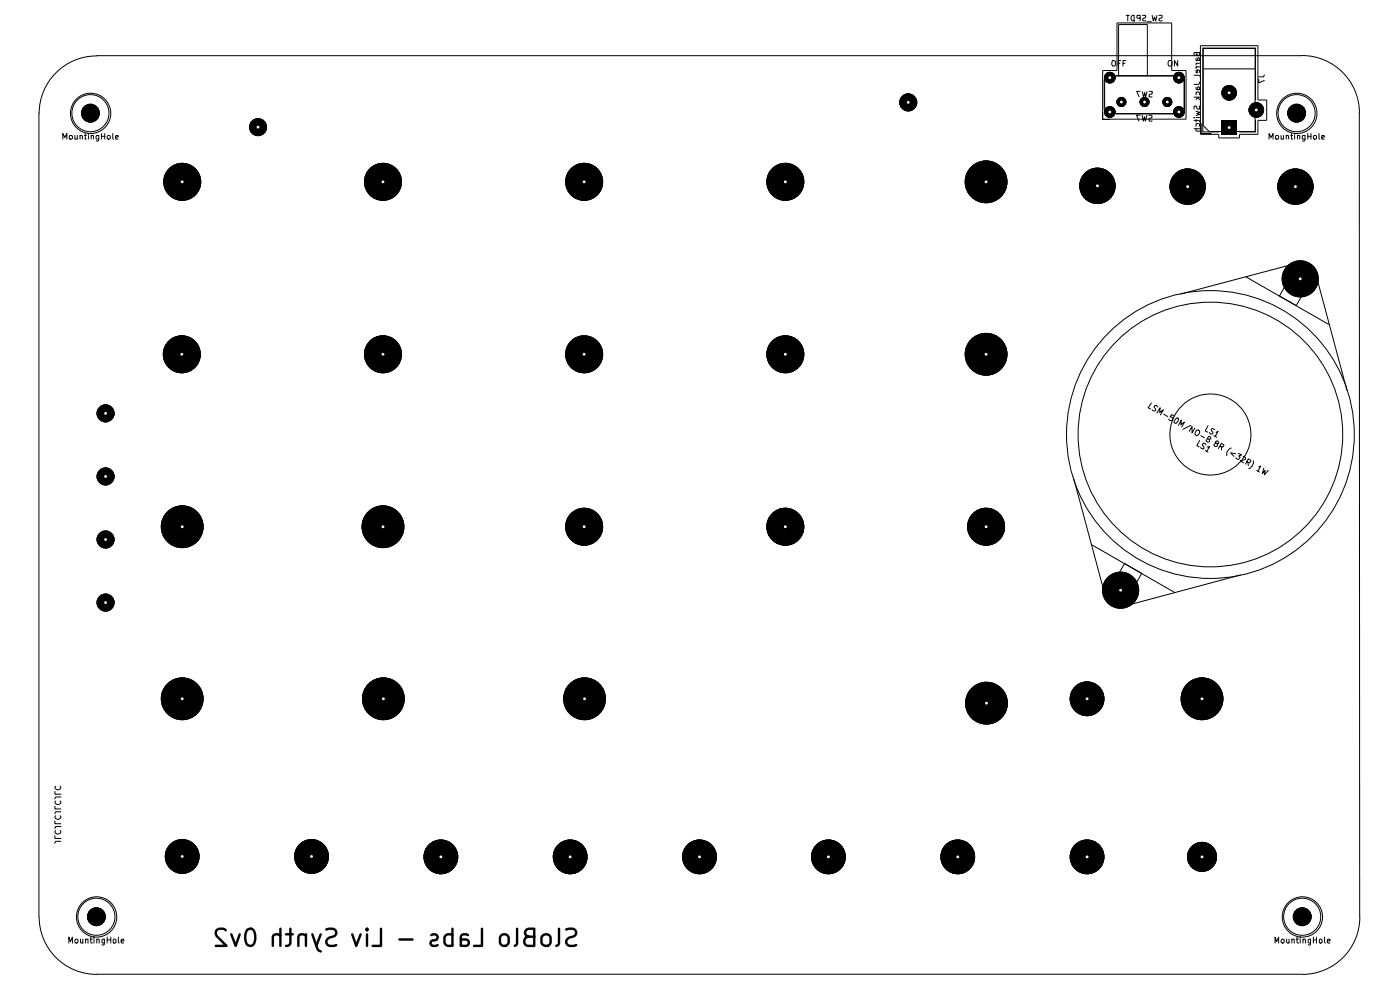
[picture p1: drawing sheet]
<svg xmlns="http://www.w3.org/2000/svg" width="297mm" height="210mm" viewBox="0 0 297 210" stroke-linecap="round" stroke-linejoin="round" font-family="sans-serif">
<g fill="none" stroke="#000" stroke-width=".21">
<path d="M20.4 11.8h255.7M20.5 11.9a12.2 12.2 0 0 0-12.2 12.1M234.2 16.9v6.3M234.3 16.1h16.9v8h-15.6l-1.3-1.3zM236.1 12.8l.5 .2v.8l-.2 .2h-.4a.86 .86 0 0 1 .1-1.2zM236.8 16h12M237.2 13.4h.3M237.3 16.1v-10.9h6.1v10.9M237.7 12.8h-.5v1.2M238.2 13.4h.4M238.8 12.8h-.6v1.2M238.9 3.3h.7"/>
<path d="M239.2 3.3v1.1M240.2 3.3h.4v1.1a.66 .66 0 0 1-.7-.4 .66 .66 0 0 1 .3-.7zM241.9 3.9h-.6l-.1-.6h.7v1.1M241.9 19.4h-.8l.5 1.2M242.3 19.4l.3 1.2 .2-.9 .2 .9 .3-1.2M242.4 3.3h.6a.47 .47 0 0 1-.1 .5 .47 .47 0 0 1-.5 .1v.5h.6M243.3 4.6h.9M243.8 19.4h.5l.1 .2-.1 .3-.5 .3v.3h.6M244.4 3.3l.2 1.1 .3-.8 .3 .8 .2-1.1M245.8 3.3h.7v.4l-.7 .4 .3 .3h.4M247.9 13l.5-.2a.86 .86 0 0 1 .1 1.2h-.6l-.1-.3zM249.8 12.8v1.2l-.7-1.2v1.2"/>
<path d="M251.2 16.9v6.3M253.3 16h1l.2 .1M253.7 12.3v.5h.8M253.7 18.5v.4l.8 .1M253.7 13.4h.8M253.7 14.2h.8M253.9 11.1v.5l-.2 .1-.4-.1v-.5h1.2l-.1 .6-.4 .1-.1-.2M253.9 13.4l-.2 .4M253.9 14.2l-.2 .1v.2M254 12.8v-.5l.2-.1 .3 .2-.1 .4M254 19v-.5l.2-.1 .3 .2-.1 .4M254 14.9v.6l-.3-.1v-.5h.2h.4l.2 .1-.1 .4"/>
<path d="M254.5 17.4l-.1 .3-.3 .2h-.8M254.6 9.7h12.2v11.5h1.9v4.3h-1.9v3h-3.9v.8h-4.4v-.8h-3.9zM255.2 10.3h11v17.6h-9.7l-1.3-1.3zM255.2 14.6h11M260.6 18.3h-.7l.5 1.2M261.2 18.3v1l.4 .2M267 16.8v.8l1.2-.5M268.2 15.9l-.2 .4h-1M276.2 11.8a12.2 12.2 0 0 1 12.2 12.2M8.3 24v170.4M13.3 29.5v-1.2l.5 .9 .4-.9v1.2M14.8 28.7l.5 .1 .1 .5-.2 .2h-.4z"/>
<path d="M15.9 28.7v.8l.5-.1M16.4 28.7v.8M17 28.8l.4-.1 .1 .8M17 28.7v.8M17.9 28.7h.4M18.1 28.3v1.2h.2M18.2 23.7h.7M18.2 23.2v1.2M18.8 28.3v.1M18.8 28.7v.8M18.9 23.2v1.2M19.3 28.8l.5-.1 .1 .8"/>
<path d="M19.3 28.7v.8M19.5 23.6l.4-.4v1.2M19.5 24.4h.7M21 29.5h-.5l-.1-.2 .1-.6h.5v1l-.3 .2-.3-.1M21.5 28.9h.7M21.5 28.3v1.2M22.2 28.3v1.2M22.8 28.8h.5l.1 .5-.2 .2h-.3l-.2-.2zM23.9 28.3v1l.2 .2M24.5 29.2l.6-.2-.1-.3h-.4l-.1 .2 .1 .6h.4M37.4 38.6h2.4M38.7 37.4v2.4"/>
<path d="M53.6 27h2.3M54.7 25.8v2.4M80.1 38.6h2.4M81.2 37.4v2.4M122.7 38.6h2.4M123.9 37.4v2.4M165.3 38.6h2.5M166.6 37.4v2.4M191.5 21.7h2.4M192.7 20.5v2.4M208 38.6h2.4M209.2 37.4v2.4"/>
<path d="M231.5 39.4h2.5M232.8 38.2v2.5M233.9 25.3h17.7v-10.4h-3.1v-10h-11.6v10h-3v10.5h1.5M236.8 24.2h12M241.9 24.4h-.8l.5 1.3M242.3 24.4l.2 1.3 .3-.9 .2 .9 .3-1.3M243.7 24.5l.4-.1 .3 .3-.1 .2-.6 .3v.3l.2 .2 .5-.1M250.7 39.6h2.4M251.9 38.3v2.5M253.3 24.9h.1M253.3 25.5h1l.2 .4M253.3 20.6h1.2"/>
<path d="M253.3 27.3h1.2M253.7 20.1v-.5l.2-.1 .5 .1v.5M253.7 23.6l.8 .2-.6 .3 .6 .2-.8 .2M253.7 26.8v-.5l.5-.1a.36 .36 0 0 1 .2 .6M253.7 24.9h.8M253.7 25.4v.5M253.8 27.3l-.1 .4 .8 .1M254 20.7l.5 .4M254.1 20.6l-.4 .5M254.4 22.5v.7h-.4l-.4-.7-.3 .1v.6M254.8 26.2v2.1h2.1M266.3 21.2v-11h-11.2v17.8h3.4"/>
<path d="M266.3 25.5v2.5h-3.4M269.2 29.5v-1.2l.4 .9 .4-.9v1.2M270.6 28.7l.5 .1 .1 .5-.1 .2h-.5zM271.7 28.7v.8l.5-.1M272.2 28.7v.8M272.8 28.8l.5-.1v.8M272.8 28.7v.8M273.6 39.6h2.5M273.8 28.7h.4M273.9 28.3v1.2h.3M274.1 23.2v1.2M274.1 23.7h.7"/>
<path d="M274.6 28.3v.1M274.6 28.7v.8M274.8 23.2v1.2M274.8 38.3v2.5M275.2 28.8l.4-.1 .1 .8M275.2 28.7v.8M275.3 23.3l.6-.1 .2 .2-.1 .3-.7 .7h.8M276.8 29.5h-.5v-.8h.5v1l-.2 .2-.3-.1M277.4 28.3v1.2M277.4 28.9h.7M278.1 28.3v1.2M278.7 28.8h.5l.1 .5-.2 .2h-.3l-.2-.2z"/>
<path d="M279.8 28.3v1l.2 .2M280.4 29.2l.6-.2-.1-.3h-.5v.8h.5M288.3 23.9l.2 170.6a12.2 12.2 0 0 1-12.2 12.2M264.3 58.7l17.5 10.1M274 58.1l-2.6 4.7 3.6 2 2.7-4.6M274.1 58.1a2.07 2.07 0 0 1 2.8-.7 2.07 2.07 0 0 1 .7 2.8M274.1 56.1a4.1 4.1 0 0 1 5.2 2.9M274.1 56.1l-23.6 6.3M279.4 59.1l6.3 23.7M37.4 75.1h2.4M38.6 73.9v2.4M80.1 75.1h2.4"/>
<path d="M81.2 73.9v2.4M122.7 75.1h2.4M123.9 73.9v2.4M165.3 75.1h2.5M166.6 73.9v2.4M208 75.1h2.4M209.2 73.9v2.4M21.2 87.7h2.5M22.4 86.4v2.5M22.4 99.8v2.4M244.2 85.5l-.7 1 .6 .2M245.4 87.6l.7-1.1-.1 1 .8-.6-.6 1.1"/>
<path d="M245.6 86.3l-.5-.3-.3 .4 .4 .6-.4 .2-.4-.3M246.8 87.8l.9 .5M249 88.3l-.5-.4-.3 .5 .6 .3-.2 .4a.45 .45 0 0 1-.7-.2M249.3 88.9l.3-.2h.2a.65 .65 0 0 1 0 .7 .65 .65 0 0 1-.7 .3 .55 .55 0 0 1 .2-.8zM250 90.2l.6-1.1-.1 .9 .7-.5-.5 1.1M252.6 90.2l-1.7 .9M253.4 90.8l-.5 1v-1.3l-.6 1M253.7 91.4l.2-.2 .6 .2a.94 .94 0 0 1-.7 1l-.4-.4zM254.5 93.4l-.6 1.1 .5 .3M254.7 92.4l.8 .4M255.7 95.5l.5 .4M255.8 94.4l-.3-.4-.4 .1v.3l.2 .3 .1 .4a.55 .55 0 0 1-.8-.1"/>
<path d="M256.1 94.8l.5-.1-.6 1M256.1 93l.6 .2 .1-.4-.4-.3-.6 1 .4 .3 .3-.1v-.5M256.2 90.3l-.5 1.1 .5 .3M257.5 92.4l.6 .4M257.7 91.1l-.4-.2-.4 .2v.2l.4 .4-.2 .4h-.3l-.3-.4M257.9 94v-.3l.4-.2 .2 .3v.2l-.1 .1a.64 .64 0 0 0-.9 .2l.1 .3 .4 .1 .3-.3-.1-.3M257.9 91.7l.5-.2-.6 1.1M258.8 94.6l.5 .3 .3-.5-.5-.4-.7 1.1M259 94.7l.1 .8M261.2 95l-.3 .1a1.44 1.44 0 0 0-.7 1.5M262.1 96.2l-1-.1 .6 .7M262.7 96.1l.7 .4-.6 .2 .2 .2-.2 .5h-.3l-.3-.3"/>
<path d="M263.7 96.8l.5 .3v.3l-1.1 .3 .7 .5M264.5 97.9l.5 .3 .3-.3v-.2l-.5-.4-.6 1.1M264.7 98l.1 .8M265.8 97.7a1.26 1.26 0 0 1-.9 1.7M266.6 99.8l.6 .3M267 99l.4-.2-.6 1.1M268.1 99.3l-.3 1.2 .6-.7-.2 .9 .8-.9M21.2 114.4h2.5M21.2 101h2.5M22.4 113.2v2.4M37.4 111.7h2.4M38.7 110.4v2.5"/>
<path d="M80.1 111.7h2.4M81.2 110.4v2.5M122.7 111.7h2.4M123.9 110.4v2.5M165.3 111.7h2.5M166.6 110.4v2.5M208 111.7h2.4M209.2 110.4v2.5M227.8 101.6l6.3 23.7M231.7 115.6l17.5 10.1M21.2 127.8h2.5M22.4 126.6v2.5"/>
<path d="M234.2 125.4a4.1 4.1 0 0 0 5.2 2.9M235.9 124.2l2.6-4.7 3.7 2.1-2.7 4.7M236 124.2a2.07 2.07 0 0 0 .7 2.8 2.07 2.07 0 0 0 2.8-.7M263.1 122l-23.7 6.3M37.5 148.2h2.4M38.7 147v2.5M80.1 148.2h2.4M81.3 147v2.5M122.7 148.2h2.5M124 147v2.5M208.1 149.1h2.3M209.3 148v2.3"/>
<path d="M229.3 148.2h2.5M230.6 147v2.5M253.7 148.2h2.5M255 147v2.5M11.6 177.2v.6h1.3M11.6 174.1v.6h1.3M11.6 171v.6h1.3M11.6 167.9v.5h1.3M11.8 176.1l-.2 .3a.65 .65 0 0 0 .7 .5 .65 .65 0 0 0 .6-.5l-.2-.3M11.8 173l-.2 .3a.65 .65 0 0 0 .7 .5 .65 .65 0 0 0 .6-.5l-.2-.3M11.8 169.9l-.2 .2a.65 .65 0 0 0 .7 .5 .65 .65 0 0 0 .6-.5l-.2-.2M11.8 166.8l-.2 .2a.65 .65 0 0 0 .7 .5 .65 .65 0 0 0 .6-.5l-.2-.2"/>
<path d="M12.9 178.4h-1.1l-.2 .5M12.9 175.3h-1.1l-.2 .4M12.9 172.2h-1.1l-.2 .4M12.9 169h-1.1l-.2 .5M8.3 194.5a12.2 12.2 0 0 0 12.2 12.2M16.1 199.2l.5 .2v.4l-.3 .2-.4-.2v-.4zM17.1 199.2v.7l.1 .1 .4-.1M17.6 199.2v.8M18.2 199.3l.1-.1 .4 .1v.7M18.2 199.2v.8M19.1 199.2h.5M19.3 198.8v1.1l.3 .1"/>
<path d="M19.5 194.3h.7M19.5 193.7v1.2M19.9 198.8v.1M19.9 199.2v.8M20.2 193.7v1.2M20.5 199.3l.2-.1 .3 .1v.7M20.5 199.2v.8M21.4 193.7h-.6l-.1 .6 .2-.2 .4 .1 .1 .6h-.7M22.1 199.2v1.1l-.1 .1h-.4M22.1 199.3l-.3-.1-.2 .1v.6l.2 .1 .3-.1M22.7 199.3h.8M22.7 198.8v1.2"/>
<path d="M23.5 198.8v1.2M24 199.3l.2-.1 .3 .1 .1 .6-.4 .1-.2-.1zM25.1 198.8v1.1l.2 .1M25.7 199.6l.6-.1-.2-.3-.4 .1v.6l.2 .1 .3-.1M37.5 181.7h2.4M38.7 180.5v2.3M64.9 181.7h2.5M66.1 180.5v2.3M92.3 181.7h2.4M93.5 180.6v2.3M119.7 181.7h2.4M120.9 180.6v2.3"/>
<path d="M147.1 181.7h2.5M148.4 180.6v2.3M174.5 181.7h2.5M175.7 180.6v2.3M202 181.7h2.3M203.2 180.6v2.3M229.3 181.7h2.5M230.6 180.6v2.3M253.7 181.7h2.5M255 180.6v2.3M272 199.2l.4 .2v.4l-.2 .2-.5-.2v-.4zM272.9 199.2v.7l.2 .1 .3-.1"/>
<path d="M273.4 199.2v.8M274 199.3l.2-.1 .3 .1v.7M274 199.2v.8M275 199.2h.5M275.1 198.8v1.1l.4 .1M275.3 193.7v1.2M275.3 194.3h.8M275.8 198.8v.1M275.8 199.2v.8M276.1 193.7v1.2M276.4 199.3l.2-.1 .3 .1v.7M276.4 199.2v.8"/>
<path d="M277.2 193.7l-.5 .1-.1 .4v.7h.6v-.7l-.4-.1-.2 .3M278 199.2v1.1l-.2 .1h-.3M278 199.3l-.3-.1-.2 .1v.6l.2 .1 .3-.1M278.6 198.8v1.2M278.6 199.3h.7M279.3 198.8v1.2M279.9 199.3l.1-.1 .4 .1v.6l-.4 .1-.1-.1zM281 198.8v1.1l.1 .1M281.6 199.6l.6-.1-.2-.3-.4 .1v.6l.1 .1 .4-.1M14.6 200v-1.2l.3 .9 .5-.9v1.2M20.4 206.6h255.8M270.5 200v-1.2l.3 .9 .4-.9v1.2"/>
<circle cx="19.2" cy="24" r="3.9"/>
<circle cx="19.2" cy="24" r="4.3"/>
<circle cx="275" cy="24" r="3.9"/>
<circle cx="275.1" cy="24" r="4.3"/>
<circle cx="256.7" cy="92.2" r="28.1"/>
<circle cx="256.7" cy="92.2" r="30.5"/>
<circle cx="256.8" cy="92.2" r="8.6"/>
<circle cx="20.4" cy="194.4" r="3.9"/>
<circle cx="20.5" cy="194.5" r="4.3"/>
<circle cx="276.2" cy="194.4" r="3.9"/>
<circle cx="276.3" cy="194.5" r="4.3"/>
</g>
<g fill="none" stroke="#000" stroke-width=".51">
<path d="M47.9 197.3l-.2-.2a1.45 1.45 0 0 0-1.8 .2l-.1 .4 .1 .8 2.1 2.1h-2.2M49.1 198.2l.9 2.4 .8-2.4M52.4 197.3a.91 .91 0 0 1 .9-.3 .91 .91 0 0 1 .7 .7 2.15 2.15 0 0 1-.7 2.9 .93 .93 0 0 1-1.1-.7 3.2 3.2 0 0 1 .2-2.6zM59.5 198.5a.95 .95 0 0 0-1.6 .2v1.9M59.5 197v3.6M60.7 198.2h1.4M61.6 197v3.1l-.3 .3-.6 .2M64.9 198.5a.97 .97 0 0 0-1.6 .2v1.9M64.9 198.2v2.4M66.3 198.2l1.1 3.3 .6 .3M68 198.2l-.9 2.4M69.2 197.1a1.63 1.63 0 0 1 2 .2 .83 .83 0 0 1-.6 1.4 1.3 1.3 0 0 0-1.4 1.2l.2 .4 .5 .3h.9l.5-.2"/>
<path d="M74.7 198.2l.9 2.4 .9-2.4M77.9 197l.1 .1-.1 .2-.2-.2 .2-.1v.3M77.9 198.2v2.4M80.8 197v3.6h-1.8M84.7 199.3h2.8M91.5 198.3l.8-.1 .4 .1 .1 .4-.1 .6-1.2 .3-.2 .3 .2 .5 .3 .2h.7l.3-.2M96 198.3l-.4-.1h-.6l-.4 .1-.3 .5v1.1l.3 .5 .4 .2h.6l.4-.2M96 197v3.6M97.7 199.1l.4 .2h.8a.7 .7 0 0 1 .6 .6 .7 .7 0 0 1-.6 .7h-.8l-.4-.2M99.3 198.3l-.4-.1h-.6l-.4 .1-.2 .4v1.9M102.2 197v3.6h-1.7M106.2 198.5a.97 .97 0 0 1 1-.4 .97 .97 0 0 1 .7 .7v1.1a.97 .97 0 0 1-.9 .8 .97 .97 0 0 1-1-.8v-1.1z"/>
<path d="M109.7 197v3.1l-.2 .3-.3 .2M112.1 198.7a1.02 1.02 0 0 0-.7 1.6l.5 .3h1.4v-3.6h-1.2a.85 .85 0 0 0-.7 .8 .85 .85 0 0 0 .7 .9h1.2M115 198.5a1.02 1.02 0 0 1 1.8 .3v1.1a1.02 1.02 0 0 1-1 .8 1.02 1.02 0 0 1-.9-.8v-1.1zM118.6 197v3.1l-.2 .3-.4 .2M120.1 197.1l.5-.1h.9a.86 .86 0 0 1 .7 .8 .86 .86 0 0 1-.7 .9 1.48 1.48 0 0 0-1.4 .9 .91 .91 0 0 0 .7 1h.9l.5-.2"/>
</g>
<g fill="#000">
<path d="M19 23.8h.4v.4h-.4zM259.1 25.4h3.2v3.2h-3.2zM274.8 23.8h.4v.4h-.4zM20.2 194.2h.5v.5h-.5zM276 194.2h.4v.5h-.4z"/>
<circle cx="235.4" cy="16.5" r="1.23"/>
<circle cx="250.1" cy="16.5" r="1.23"/>
<circle cx="260.7" cy="19.7" r="1.65"/>
<circle cx="19.2" cy="24" r="1.99"/>
<circle cx="38.6" cy="38.6" r="4"/>
<circle cx="54.7" cy="27" r="1.91"/>
<circle cx="81.2" cy="38.6" r="4"/>
<circle cx="123.9" cy="38.6" r="4"/>
<circle cx="166.6" cy="38.6" r="4"/>
<circle cx="192.7" cy="21.7" r="1.91"/>
<circle cx="209.2" cy="38.6" r="4.5"/>
<circle cx="232.8" cy="39.4" r="3.9"/>
<circle cx="235.4" cy="23.7" r="1.23"/>
<circle cx="237.9" cy="21.6" r="1.06"/>
<circle cx="242.8" cy="21.6" r="1.06"/>
<circle cx="247.6" cy="21.6" r="1.06"/>
<circle cx="250.1" cy="23.7" r="1.23"/>
<circle cx="251.9" cy="39.6" r="3.9"/>
<circle cx="266.5" cy="23.3" r="1.65"/>
<circle cx="274.8" cy="39.6" r="3.9"/>
<circle cx="275" cy="24" r="1.99"/>
<circle cx="275.8" cy="59.1" r="3.9"/>
<circle cx="275.8" cy="59.1" r="2.24"/>
<circle cx="38.6" cy="75.1" r="4"/>
<circle cx="81.2" cy="75.1" r="4"/>
<circle cx="123.9" cy="75.1" r="4"/>
<circle cx="166.6" cy="75.1" r="4"/>
<circle cx="209.2" cy="75.1" r="4.5"/>
<circle cx="22.4" cy="87.7" r="1.91"/>
<circle cx="22.4" cy="101" r="1.91"/>
<circle cx="22.4" cy="114.4" r="1.91"/>
<circle cx="38.6" cy="111.7" r="4.5"/>
<circle cx="81.2" cy="111.7" r="4.5"/>
<circle cx="123.9" cy="111.7" r="4"/>
<circle cx="166.6" cy="111.7" r="4"/>
<circle cx="209.2" cy="111.7" r="4"/>
<circle cx="22.4" cy="127.8" r="1.91"/>
<circle cx="237.7" cy="125.2" r="3.9"/>
<circle cx="237.7" cy="125.2" r="2.24"/>
<circle cx="38.6" cy="148.2" r="4.5"/>
<circle cx="81.3" cy="148.2" r="4.5"/>
<circle cx="124" cy="148.2" r="4.5"/>
<circle cx="209.3" cy="149.1" r="4.5"/>
<circle cx="230.6" cy="148.2" r="3.7"/>
<circle cx="255" cy="148.2" r="4.5"/>
<circle cx="20.4" cy="194.4" r="1.99"/>
<circle cx="38.6" cy="181.7" r="3.7"/>
<circle cx="66.1" cy="181.7" r="3.7"/>
<circle cx="93.5" cy="181.7" r="3.7"/>
<circle cx="120.9" cy="181.7" r="3.7"/>
<circle cx="148.4" cy="181.7" r="3.7"/>
<circle cx="175.7" cy="181.7" r="3.7"/>
<circle cx="203.2" cy="181.7" r="3.7"/>
<circle cx="230.6" cy="181.7" r="3.7"/>
<circle cx="255" cy="181.7" r="3.2"/>
<circle cx="276.2" cy="194.4" r="1.99"/>
</g>
<g fill="#fff">
<path d="M254.8 181.5h.4v.5h-.4z"/>
<path d="M209 148.9h.5v.5h-.5z"/>
<path d="M230.4 148h.4v.4h-.4z"/>
<path d="M237.5 125h.4v.4h-.4z"/>
<path d="M230.4 181.5h.4v.5h-.4z"/>
<path d="M254.8 148h.4v.4h-.4z"/>
<path d="M175.5 181.5h.4v.5h-.4z"/>
<path d="M203 181.5h.4v.5h-.4z"/>
<path d="M275.6 58.9h.4v.5h-.4z"/>
<path d="M251.7 39.4h.4v.4h-.4z"/>
<path d="M274.6 39.4h.4v.4h-.4z"/>
<path d="M266.3 23.1h.4v.4h-.4z"/>
<path d="M166.4 38.3h.4v.5h-.4z"/>
<path d="M209 111.5h.4v.4h-.4z"/>
<path d="M209 74.9h.4v.5h-.4z"/>
<path d="M209 38.3h.4v.5h-.4z"/>
<path d="M166.4 74.9h.4v.5h-.4z"/>
<path d="M192.5 21.5h.4v.4h-.4z"/>
<path d="M166.4 111.5h.4v.4h-.4z"/>
<path d="M232.6 39.2h.4v.4h-.4z"/>
<path d="M235.2 16.2h.4v.5h-.4z"/>
<path d="M235.2 23.5h.4v.5h-.4z"/>
<path d="M237.7 21.4h.4v.5h-.4z"/>
<path d="M260.5 26.8h.4v.5h-.4z"/>
<path d="M260.5 19.5h.4v.4h-.4z"/>
<path d="M249.9 16.2h.4v.5h-.4z"/>
<path d="M249.9 23.5h.4v.5h-.4z"/>
<path d="M242.6 21.4h.4v.5h-.4z"/>
<path d="M247.4 21.4h.4v.5h-.4z"/>
<path d="M123.7 111.5h.4v.4h-.4z"/>
<path d="M123.7 74.9h.4v.5h-.4z"/>
<path d="M81 111.5h.4v.4h-.4z"/>
<path d="M123.8 148h.4v.4h-.4z"/>
<path d="M81 74.9h.4v.5h-.4z"/>
<path d="M38.4 148h.5v.4h-.5z"/>
<path d="M22.2 114.2h.4v.4h-.4z"/>
<path d="M22.2 100.8h.4v.5h-.4z"/>
<path d="M38.4 111.5h.5v.4h-.5z"/>
<path d="M22.2 127.6h.4v.4h-.4z"/>
<path d="M22.2 87.5h.4v.4h-.4z"/>
<path d="M81.1 148h.4v.4h-.4z"/>
<path d="M148.2 181.5h.4v.5h-.4z"/>
<path d="M93.3 181.5h.4v.5h-.4z"/>
<path d="M65.9 181.4h.4v.5h-.4z"/>
<path d="M38.4 181.4h.5v.5h-.5z"/>
<path d="M120.7 181.5h.5v.5h-.5z"/>
<path d="M38.4 74.9h.4v.5h-.4z"/>
<path d="M38.4 38.3h.5v.5h-.5z"/>
<path d="M54.5 26.7h.4v.5h-.4z"/>
<path d="M81 38.3h.4v.5h-.4z"/>
<path d="M123.7 38.3h.4v.5h-.4z"/>
</g>
</svg>
